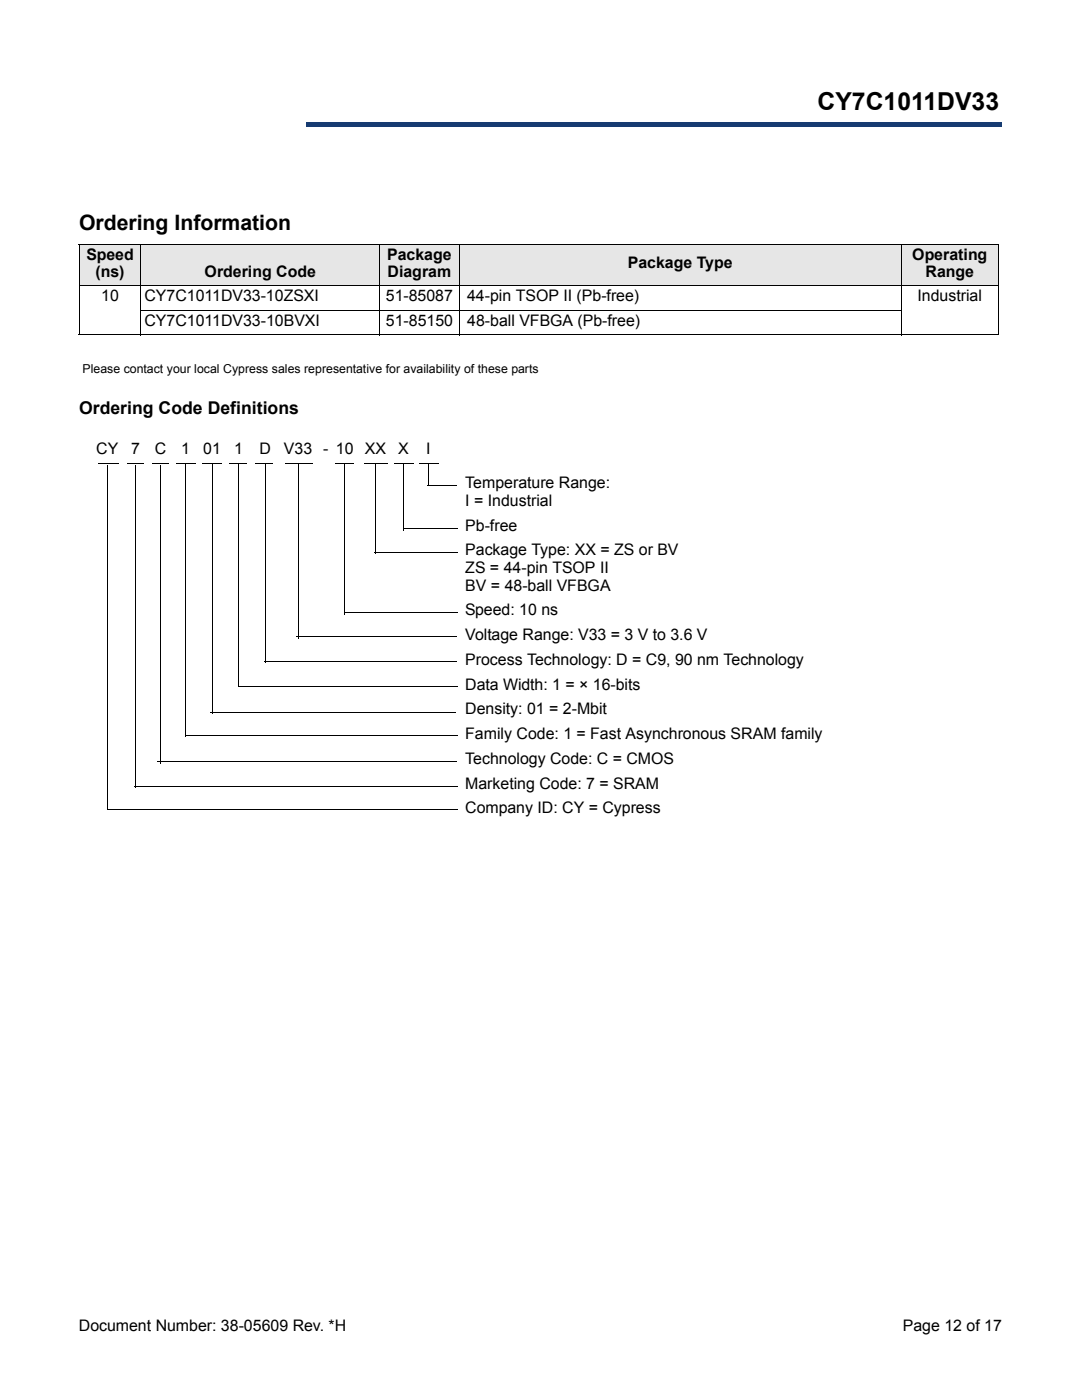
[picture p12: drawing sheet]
<svg xmlns="http://www.w3.org/2000/svg" width="216mm" height="279mm" viewBox="0 0 216 279" stroke-linecap="round" stroke-linejoin="round" font-family="sans-serif">
<defs><g id="words">
<text font-size="4.9" x="163.1" y="22">CY7C1011DV33</text>
<text font-size="4.2" x="15.8" y="46">Ordering Information</text>
<text font-size="3.5" x="15.8" y="82.6">Ordering Code Definitions</text>
<g font-size="3.2">
<text x="17.2" y="52">Speed</text>
<text x="77.3" y="52">Package</text>
<text x="125.3" y="53.6">Package Type</text>
<text x="182" y="52">Operating</text>
<text x="19" y="55.2">(ns)</text>
<text x="40.8" y="55.2">Ordering Code</text>
<text x="77.3" y="55.2">Diagram</text>
<text x="184.7" y="55.2">Range</text>
<text x="20.2" y="60.1">10</text>
<text x="28.8" y="65">CY7C1011DV33-10BVXI</text>
<text x="28.8" y="60.1">CY7C1011DV33-10ZSXI</text>
<text x="77" y="60.1">51-85087</text>
<text x="77" y="65">51-85150</text>
<text x="93.2" y="60.1">44-pin TSOP II (Pb-free)</text>
<text x="93.2" y="65">48-ball VFBGA (Pb-free)</text>
<text x="183.1" y="60.1">Industrial</text>
<text x="19.2" y="90.5">CY</text>
<text x="26.2" y="90.5">7</text>
<text x="30.9" y="90.5">C</text>
<text x="36.2" y="90.5">1</text>
<text x="40.6" y="90.5">01</text>
<text x="46.7" y="90.5">1</text>
<text x="51.8" y="90.5">D</text>
<text x="56.7" y="90.5">V33 - 10 XX</text>
<text x="79.4" y="90.5">X</text>
<text x="85" y="90.5">I</text>
<text x="92.8" y="97.4">Temperature Range:</text>
<text x="92.8" y="100.9">I = Industrial</text>
<text x="92.8" y="105.9">Pb-free</text>
<text x="92.8" y="110.8">Package Type: XX = ZS or BV</text>
<text x="92.8" y="114.4">ZS = 44-pin TSOP II</text>
<text x="92.8" y="117.9">BV = 48-ball VFBGA</text>
<text x="92.8" y="122.8">Speed: 10 ns</text>
<text x="92.8" y="127.8">Voltage Range: V33 = 3 V to 3.6 V</text>
<text x="92.8" y="132.7">Process Technology: D = C9, 90 nm Technology</text>
<text x="92.8" y="137.6">Data Width: 1 = × 16-bits</text>
<text x="92.8" y="142.6">Density: 01 = 2-Mbit</text>
<text x="92.8" y="147.5">Family Code: 1 = Fast Asynchronous SRAM family</text>
<text x="92.8" y="152.5">Technology Code: C = CMOS</text>
<text x="92.8" y="157.4">Marketing Code: 7 = SRAM</text>
<text x="92.8" y="162.3">Company ID: CY = Cypress</text>
<text x="15.7" y="265.6">Document Number: 38-05609 Rev. *H</text>
<text x="180.1" y="265.6">Page 12 of 17</text>
</g>
<text font-size="2.5" x="16.5" y="74.5">Please contact your local Cypress sales representative for availability of these parts</text>
</g></defs>
<path d="M61 24.4h138.8v.9h-138.8z" fill="#163b71"/>
<path d="M61 24.4h138.9" fill="none" stroke="#163b71" stroke-width=".2"/>
<path d="M199.7 24.4h.2v1h-.2z" fill="#163b71"/>
<path d="M61 25.3h138.8" fill="none" stroke="#163b71" stroke-width=".2"/>
<path d="M61 24.3h.1v1h-.1z" fill="#163b71"/>
<path d="M15.8 8.6h45.2v18h-45.2z" fill="#fff"/>
<g fill="#e6e6e6">
<path d="M15.8 48.8h12.3v8.1h-12.3z"/>
<path d="M28.1 48.8h47.7v8.1h-47.7z"/>
<path d="M75.8 48.8h15.8v8.1h-15.8z"/>
<path d="M91.6 48.8h88.2v8.1h-88.2z"/>
<path d="M179.8 48.8h19.4v8.1h-19.4z"/>
</g>
<g fill="none" stroke="#000" stroke-width=".2">
<path d="M15.7 48.8h183.6M15.7 56.9h183.6M15.8 48.9v17.8M28.1 48.7v18.2M75.8 48.7v18.2M91.6 48.7v18.2M179.8 48.7v18.2M199.2 48.9v17.8M15.7 66.8h183.6M28 61.9h151.9M19.6 92.5h4.1M21.4 92.9v68.8"/>
<path d="M25.4 92.5h3.3M27 92.9v64.4M30.4 92.5h3.3M32 92.9v59.5M35.1 92.5h4M37 92.6v54.5M40.4 92.5h4M42.3 92.6v49.8M45.7 92.5h3.5M47.6 92.6v44.5M51 92.5h3.5M52.9 92.6v39.7"/>
<path d="M57 92.5h5.5M59.5 92.6v34.8M66.9 92.5h3.8M68.8 92.6v30M72.6 92.5h4.6M74.9 92.6v17.9M78.7 92.5h3.8M80.5 92.6v13.2M83.7 92.5h3.8M85.3 96.9h5.9M85.5 92.6v4.3M74.6 110.3h16.7"/>
<path d="M80.5 105.6h10.8M47.5 137.1h43.9M52.8 132h38.4M59.2 127.1h32M68.6 122.3h22.7M26.8 156.9h64.6M31.3 151.9h59.9M36.9 146.8h54.5M42 142.1h49M21.4 161.5h70"/>
</g>
<use href="#words"/>
</svg>
